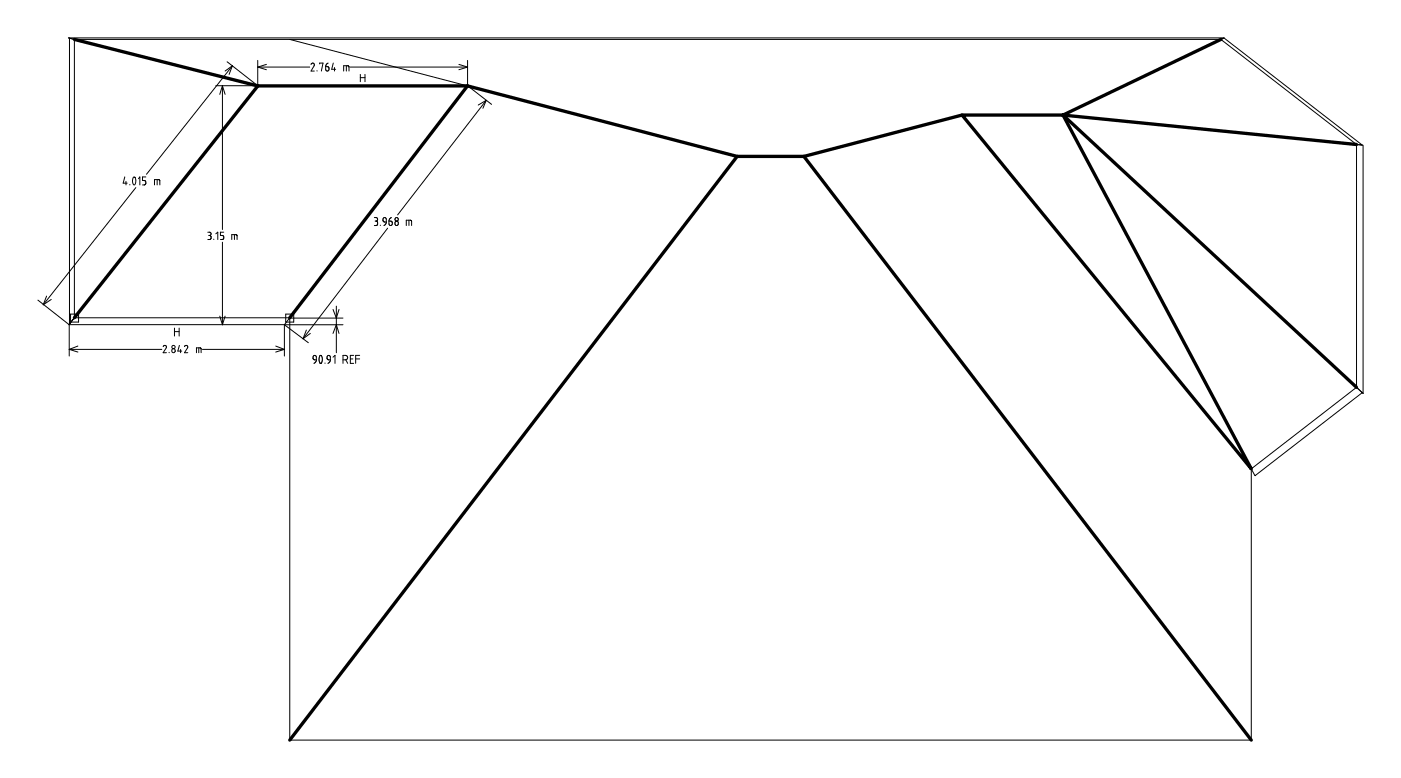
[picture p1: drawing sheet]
<svg xmlns="http://www.w3.org/2000/svg" width="185mm" height="103mm" viewBox="0 0 185 103" stroke-linecap="round" stroke-linejoin="round" font-family="sans-serif">
<g fill="none" stroke="#000" stroke-width=".13">
<path d="M9.2 5l24.8 6.3-24.8 31.4zM9.8 5.2h151.2l17.9 13.9v32l-13.9 10.7v35.8h-126.8v-55.7h-28.4zM28.5 11.3h5.5M29.3 11.3v19M29.3 11.3l-.3 1.1M29.3 11.3l.4 1.1M29.9 8.1l4.1 3.2M30.6 8.7l-11.3 14.3M30.6 8.7l-.4 1.1M30.6 8.7l-.9 .7M34 8v3.3M34 8.8h6.8"/>
<path d="M34 8.8l1.1 .4M34 11.3h27.6l-24.1 31.5h-28.4zM35.1 8.5l-1.1 .3M38.2 5.2l59 15.4h8.8l20.9-5.4h13.3M41 8.5a.23 .23 0 0 1 .3-.2 .23 .23 0 0 1 .1 .4l-.4 .7h.5M41.8 9.3v.1M42.2 8.4v-.1h.4l-.2 1.1M42.9 8.8l.4 .1a.25 .25 0 0 1 0 .4 .25 .25 0 0 1-.4-.2zM43.3 8.3l-.3 .2-.1 .3M43.9 8.3l-.2 .8h.6M44.1 8.9v.5M45.3 9.4v-.7h.7v.7"/>
<path d="M45.7 8.7v.7M46.2 8.8h15.5M47.5 9.8v1M47.5 10.2h.6M48.1 9.8v1M60.5 8.5l1.2 .3M61.6 11.3h-27.6l-25-6.3h152.4l-21.2 10.2M61.7 8v3.3l3.1 2.5M61.7 8.8l-1.2 .4M64.1 13.2l-11.7 15.1M64.1 13.2l-.4 1.1M64.1 13.2l-1 .7"/>
<path d="M140.2 15.2l39.4 36.6-14.1 11zM140.2 15.2l21.2-10.2 18.2 14.1zM140.2 15.2l39.5 4v32.7zM5 39.6l4.1 3.2v4.2M6.1 39.1l-.4 1.1M6.8 39.5l-1.1 .7M16.5 23.3l-.3 .9h.6M16.6 23.9v.5M17.1 24.3v.1M17.6 23.4l.1-.1a.28 .28 0 0 1 .2 .4v.2a.38 .38 0 0 1-.2 .5 .77 .77 0 0 1-.1-1zM17.9 24.7l-12.2 15.5M18.3 23.6l.1-.3v1.1"/>
<path d="M19.2 23.3h-.4v.5h.2a.31 .31 0 0 1 .2 .3 .31 .31 0 0 1-.1 .3h-.3M20.4 24.4v-.7h.6l.1 .7M20.7 23.7v.7M27.4 30.6h.2a.21 .21 0 0 1 .2 .2 .21 .21 0 0 1-.2 .3M27.5 31.1h.1M27.6 31.1a.27 .27 0 0 1 .2 .2 .27 .27 0 0 1-.2 .3h-.2M28.2 31.5v.1M28.5 30.8l.2-.2v1M29.3 31.9v10.9M29.5 30.6h-.4v.5h.2a.27 .27 0 0 1 .2 .2 .27 .27 0 0 1-.2 .3h-.2M30.6 31.6v-.6h.6l.1 .6M30.9 31v.6"/>
<path d="M49.4 28.7h.2a.23 .23 0 0 1 .2 .2 .23 .23 0 0 1-.2 .3M49.5 29.2h.1M49.6 29.2a.31 .31 0 0 1 .2 .2 .31 .31 0 0 1-.2 .3l-.2 .1M50.1 29.7v.1M50.6 28.8l.1-.1 .2 .1v.5l-.4-.1zM50.9 29.3l-.1 .3-.2 .2M51.1 30.1l-11.1 14.6M51.3 29.2h.4a.25 .25 0 0 1 0 .4 .25 .25 0 0 1-.4-.1zM51.6 28.7l-.2 .2-.1 .3M53.6 29.8v-.7h.6l.1 .7M53.9 29.1v.7M9.1 46.1h12.2"/>
<path d="M9.1 46.1l1.2 .3M9.3 41.4h1.1v1.1h-1.1zM10.3 45.7l-1.2 .4M21.5 45.7a.22 .22 0 0 1 .3-.1 .22 .22 0 0 1 .1 .3l-.4 .6h.5M22.3 46.5h.1M23 43.3v1M23 43.7h.6M23.6 43.3v1M23.7 45.6l-.3 .7h.6M23.8 46.1v.4M24.3 45.7a.22 .22 0 0 1 .3-.1 .22 .22 0 0 1 .1 .3l-.4 .6h.5M25.9 46.5v-.6h.6v.6"/>
<path d="M26.2 45.9v.6M26.7 46.1h10.8M29 41.7l.3 1.1M29.7 41.7l-.4 1.1M36.4 45.7l1.1 .4M37.5 42.8h7.7M37.5 42.8v4.2M37.5 46.1l-1.1 .3M37.5 42.8l3.2 2.4M37.7 41.4h1v1.1h-1zM38.2 42h7M40.4 43.5l-.4 1.2"/>
<path d="M40.9 44l-.9 .7M41.3 47l.2-.1 .2 .1v.5l-.4-.1zM41.7 47.5l-.1 .3-.2 .1M42.2 46.9a.26 .26 0 0 1 .3 .1 .26 .26 0 0 1 0 .3v.1a.38 .38 0 0 1-.2 .5 .77 .77 0 0 1-.1-1zM42.3 46.9h.1M42.9 47.9h.1M43.2 47l.1-.1 .2 .1 .1 .5-.4-.1zM43.6 47.5l-.1 .3-.3 .1M43.9 47.1l.3-.2v1M43.9 44l.5-1.2 .3 1.2M43.9 40.8l.5 1.2 .3-1.2M44.4 40.4v6.1"/>
<path d="M45.2 47.5h.3a.29 .29 0 0 0 .3-.3 .29 .29 0 0 0-.3-.3h-.3v1M45.6 47.5l.2 .4M46.2 47.4h.3M46.6 46.9h-.4v1h.4M46.9 47.4h.5M47.4 46.9h-.5v1"/>
<circle cx="52.3" cy="28.9" r=".23"/>
<circle cx="52.3" cy="29.4" r=".27"/>
<circle cx="22.9" cy="46.3" r=".25"/>
<circle cx="22.9" cy="45.8" r=".22"/>
</g>
<g fill="none" stroke="#000" stroke-width=".44">
<path d="M9.8 5.2l24.2 6.1M34 11.3h27.6M34 11.3l-24.2 30.6M61.6 11.3l35.6 9.3M61.6 11.3l-23.4 30.6M126.9 15.2h13.3l24.8 46.6zM126.9 15.2l-20.9 5.4M140.2 15.2l38.7 35.9M140.2 15.2l38.7 3.9M161 5.2l-20.8 10M97.2 20.6h8.8M97.2 20.6l-59 77"/>
<path d="M106 20.6l59 77"/>
</g>
</svg>
